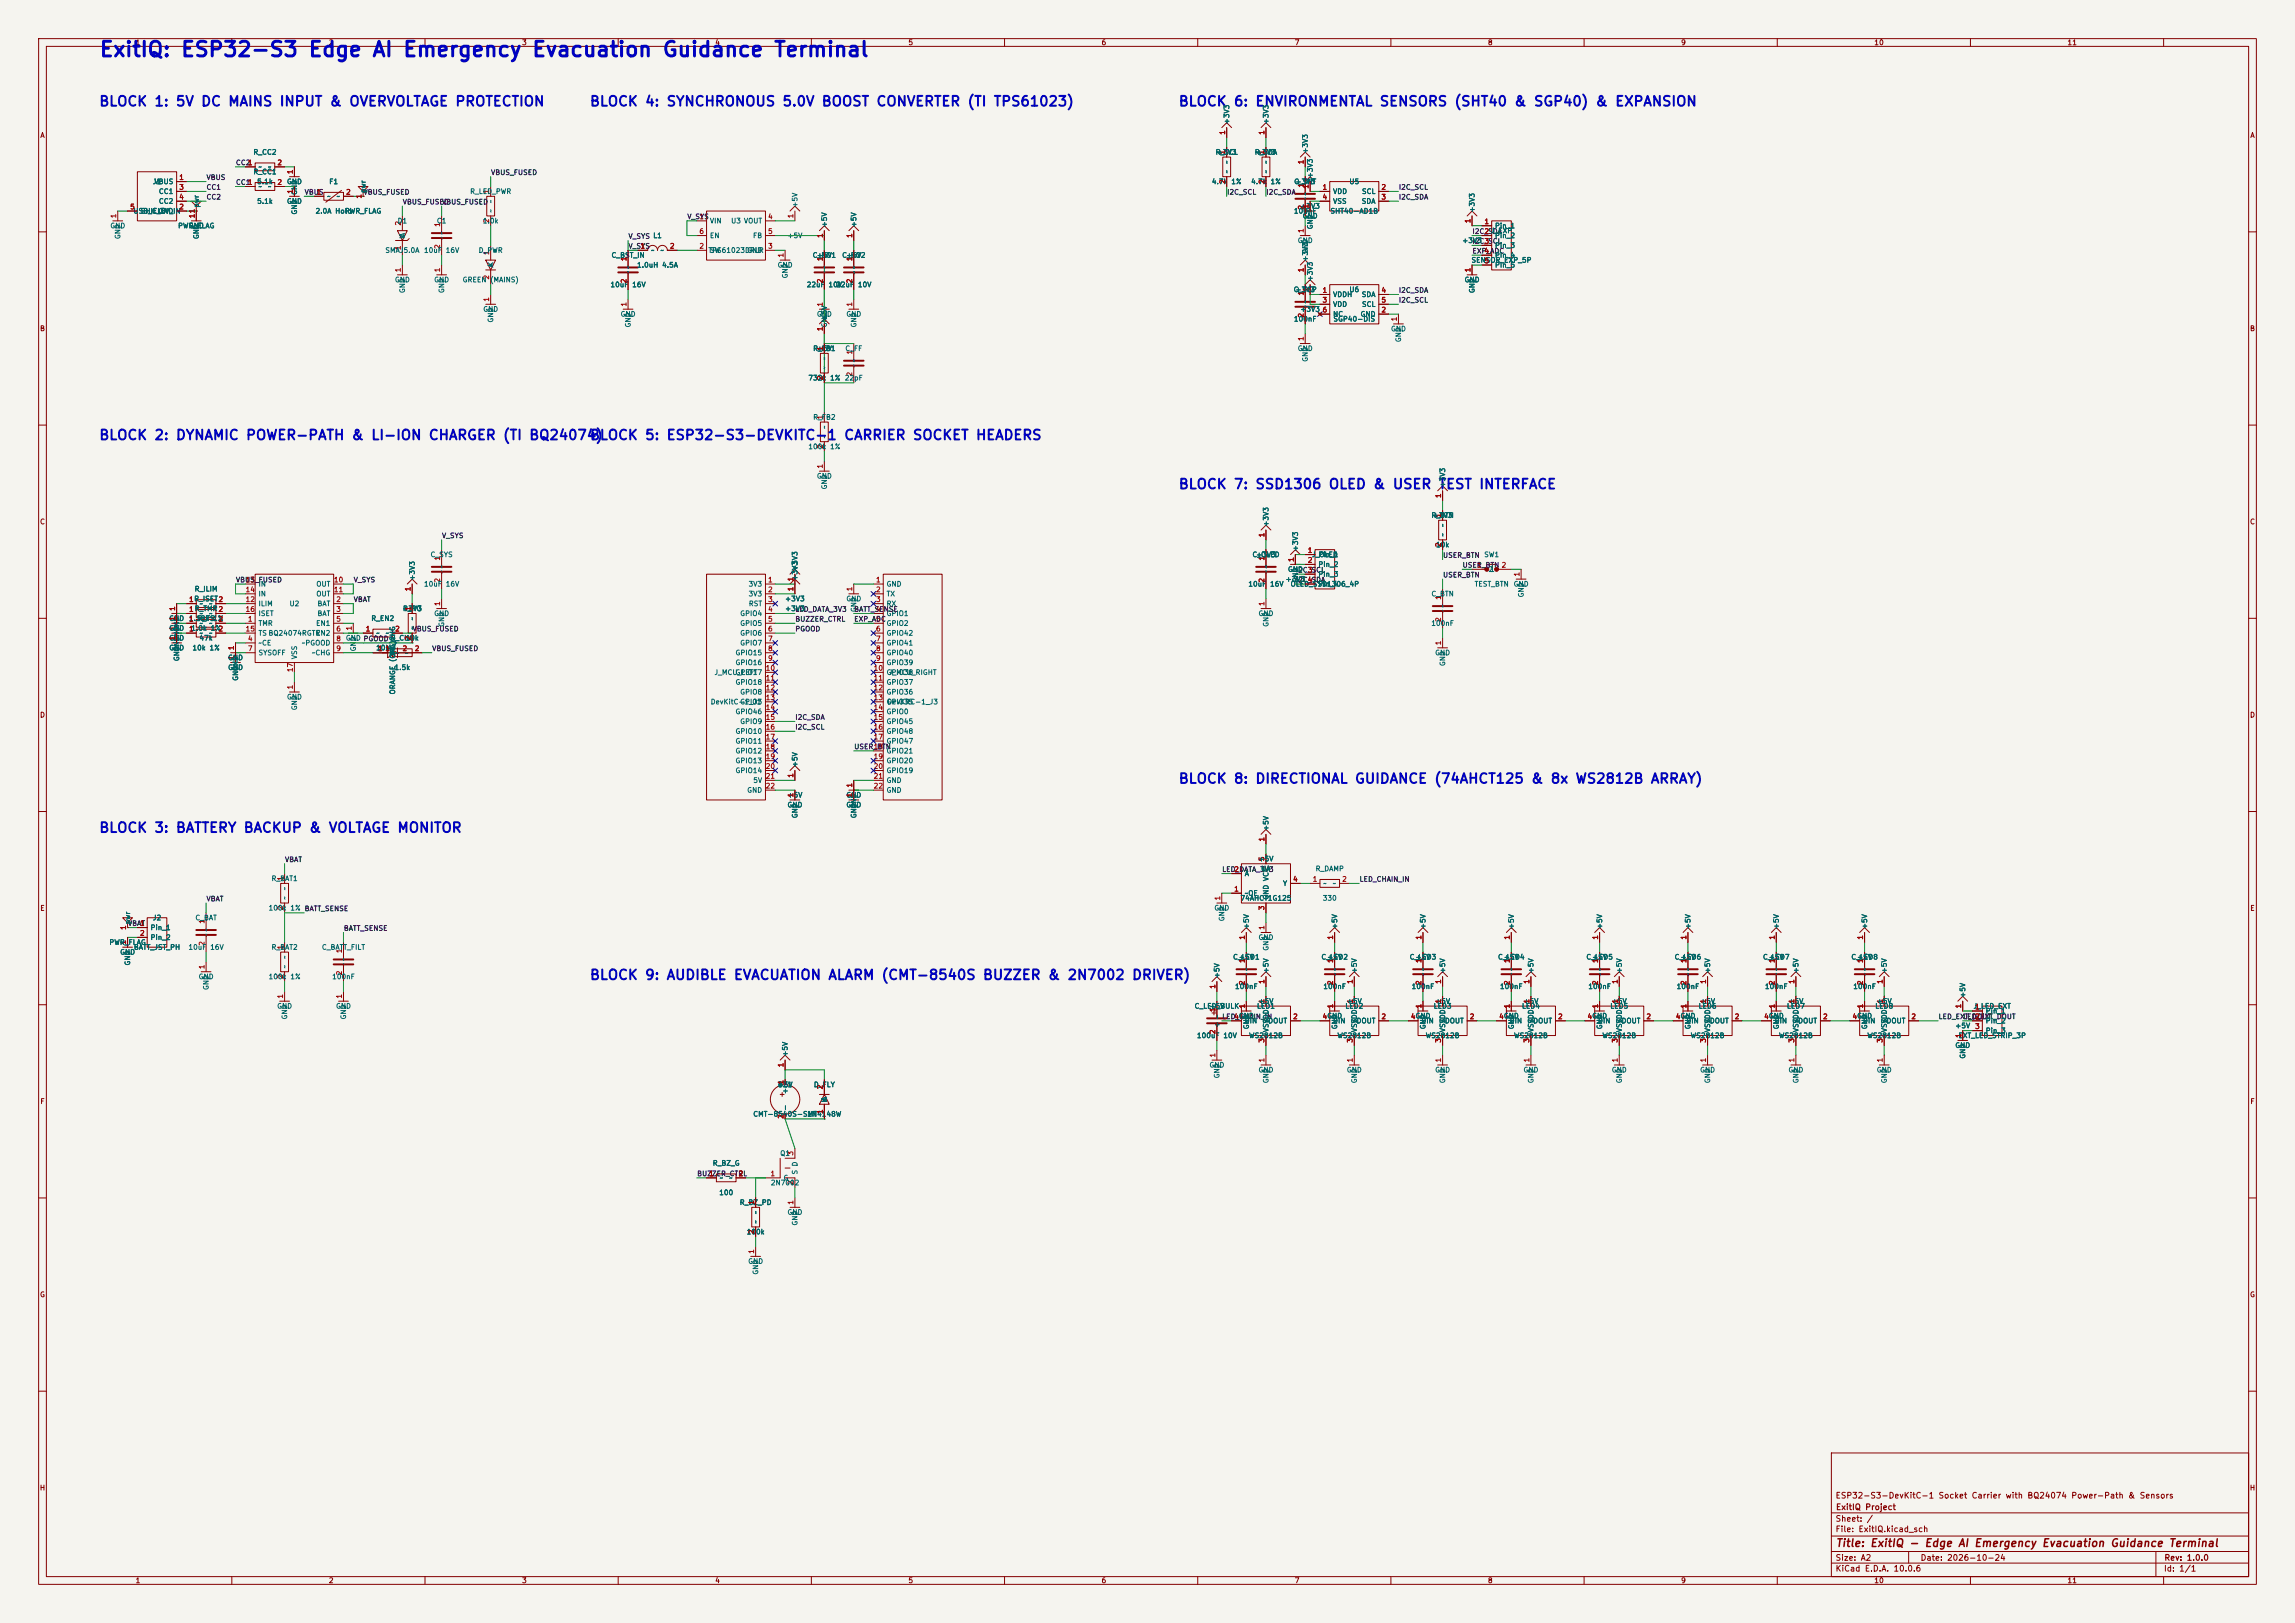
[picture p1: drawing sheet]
<svg xmlns="http://www.w3.org/2000/svg" width="594mm" height="420mm" viewBox="0 0 594 420" stroke-linecap="round" stroke-linejoin="round" font-family="sans-serif">
<defs><g id="words">
<text font-size="3.8" fill="#0000c2" x="25.5" y="15.6">ExitIQ: ESP32-S3 Edge AI Emergency Evacuation Guidance Terminal</text>
<g font-size="2.5" fill="#0000c2">
<text x="25.5" y="28.1">BLOCK 1: 5V DC MAINS INPUT &amp; OVERVOLTAGE PROTECTION</text>
<text x="152.5" y="28.1">BLOCK 4: SYNCHRONOUS 5.0V BOOST CONVERTER (TI TPS61023)</text>
<text x="304.9" y="28.1">BLOCK 6: ENVIRONMENTAL SENSORS (SHT40 &amp; SGP40) &amp; EXPANSION</text>
<text x="25.5" y="114.5">BLOCK 2: DYNAMIC POWER-PATH &amp; LI-ION CHARGER (TI BQ24074)</text>
<text x="152.5" y="114.5">BLOCK 5: ESP32-S3-DEVKITC-1 CARRIER SOCKET HEADERS</text>
<text x="304.9" y="127.2">BLOCK 7: SSD1306 OLED &amp; USER TEST INTERFACE</text>
<text x="304.9" y="203.4">BLOCK 8: DIRECTIONAL GUIDANCE (74AHCT125 &amp; 8x WS2812B ARRAY)</text>
<text x="25.5" y="216.1">BLOCK 3: BATTERY BACKUP &amp; VOLTAGE MONITOR</text>
<text x="152.5" y="254.2">BLOCK 9: AUDIBLE EVACUATION ALARM (CMT-8540S BUZZER &amp; 2N7002 DRIVER)</text>
</g>
<text font-size="2" fill="#840000" x="475" y="400.8">Title: ExitIQ - Edge AI Emergency Evacuation Guidance Terminal</text>
<g font-size="1.5" fill="#840000">
<text x="475" y="388.1">ESP32-S3-DevKitC-1 Socket Carrier with BQ24074 Power-Path &amp; Sensors</text>
<text x="475" y="394.1">Sheet: /</text>
<text x="475.1" y="391.1">ExitIQ Project</text>
<text x="475" y="396.8">File: ExitIQ.kicad_sch</text>
<text x="475" y="407">KiCad E.D.A. 10.0.6</text>
<text x="475" y="404.2">Size: A2</text>
<text x="497" y="404.2">Date: 2026-10-24</text>
<text x="560" y="407">Id: 1/1</text>
<text x="560.1" y="404.2">Rev: 1.0.0</text>
</g>
<g font-size="1.3" fill="#840000">
<text x="35" y="12">1</text>
<text x="85" y="12">2</text>
<text x="135" y="12">3</text>
<text x="185" y="12">4</text>
<text x="235" y="12">5</text>
<text x="285" y="12">6</text>
<text x="335" y="12">7</text>
<text x="385" y="12">8</text>
<text x="435" y="12">9</text>
<text x="485" y="12">10</text>
<text x="535" y="12">11</text>
<text x="10.3" y="36">A</text>
<text x="582.3" y="36">A</text>
<text x="10.2" y="86">B</text>
<text x="582.2" y="86">B</text>
<text x="10.2" y="136">C</text>
<text x="582.2" y="136">C</text>
<text x="10.2" y="186">D</text>
<text x="582.2" y="186">D</text>
<text x="10.3" y="236">E</text>
<text x="582.3" y="236">E</text>
<text x="10.3" y="286">F</text>
<text x="582.3" y="286">F</text>
<text x="10.2" y="336">G</text>
<text x="582.2" y="336">G</text>
<text x="10.2" y="386">H</text>
<text x="582.2" y="386">H</text>
<text x="35" y="410">1</text>
<text x="85" y="410">2</text>
<text x="135" y="410">3</text>
<text x="185" y="410">4</text>
<text x="235" y="410">5</text>
<text x="285" y="410">6</text>
<text x="335" y="410">7</text>
<text x="385" y="410">8</text>
<text x="435" y="410">9</text>
<text x="485" y="410">10</text>
<text x="535" y="410">11</text>
</g>
<g font-size="1.3" fill="#a90000">
<text x="317.4" y="35" transform="rotate(-90 317.4 35)">1</text>
<text x="327.5" y="35" transform="rotate(-90 327.5 35)">1</text>
<text x="317.4" y="40.1" transform="rotate(-90 317.4 40.1)">1</text>
<text x="327.5" y="40.1" transform="rotate(-90 327.5 40.1)">1</text>
<text x="46.3" y="46.9">1</text>
<text x="64" y="43">1</text>
<text x="71.7" y="43">2</text>
<text x="76.1" y="45.2" transform="rotate(-90 76.1 45.2)">1</text>
<text x="317.4" y="47.7" transform="rotate(-90 317.4 47.7)">2</text>
<text x="327.5" y="47.7" transform="rotate(-90 327.5 47.7)">2</text>
<text x="337.7" y="42.6" transform="rotate(-90 337.7 42.6)">1</text>
<text x="46.3" y="49.4">3</text>
<text x="46.3" y="51.9">4</text>
<text x="64" y="48.1">1</text>
<text x="71.7" y="48.1">2</text>
<text x="76.1" y="50.3" transform="rotate(-90 76.1 50.3)">1</text>
<text x="81.8" y="50.7">1</text>
<text x="89.4" y="50.7">2</text>
<text x="93.8" y="51.5" transform="rotate(-90 93.8 51.5)">1</text>
<text x="126.9" y="50.3" transform="rotate(-90 126.9 50.3)">1</text>
<text x="337.7" y="48.7" transform="rotate(-90 337.7 48.7)">1</text>
<text x="342.2" y="49.4">1</text>
<text x="342.2" y="51.9">4</text>
<text x="357.4" y="49.4">2</text>
<text x="357.4" y="51.9">3</text>
<text x="30.3" y="56.6" transform="rotate(-90 30.3 56.6)">1</text>
<text x="33.6" y="54.5">5</text>
<text x="46.3" y="54.5">2</text>
<text x="50.7" y="56.6" transform="rotate(-90 50.7 56.6)">1</text>
<text x="104" y="58.5" transform="rotate(-90 104 58.5)">2</text>
<text x="114.2" y="58.8" transform="rotate(-90 114.2 58.8)">1</text>
<text x="126.9" y="57.9" transform="rotate(-90 126.9 57.9)">2</text>
<text x="180.9" y="57">1</text>
<text x="198.7" y="57">4</text>
<text x="205.6" y="56.6" transform="rotate(-90 205.6 56.6)">1</text>
<text x="337.7" y="54.4" transform="rotate(-90 337.7 54.4)">2</text>
<text x="339" y="54.1" transform="rotate(-90 339 54.1)">1 ~ ~ 1</text>
<text x="380.9" y="57.9" transform="rotate(-90 380.9 57.9)">1</text>
<text x="384.1" y="58.3">1</text>
<text x="104" y="64.9" transform="rotate(-90 104 64.9)">1</text>
<text x="114.2" y="64.5" transform="rotate(-90 114.2 64.5)">2</text>
<text x="165.6" y="64.6">1</text>
<text x="173.3" y="64.6">2</text>
<text x="180.9" y="64.6">2</text>
<text x="180.9" y="60.8">6</text>
<text x="198.7" y="64.6">3</text>
<text x="198.7" y="60.8">5</text>
<text x="213.2" y="61.7" transform="rotate(-90 213.2 61.7)">1</text>
<text x="220.8" y="61.7" transform="rotate(-90 220.8 61.7)">1</text>
<text x="337.7" y="60.4" transform="rotate(-90 337.7 60.4)">1</text>
<text x="384.1" y="60.8">2 J_EXP</text>
<text x="384.1" y="63.4">3</text>
<text x="384.1" y="65.9">4</text>
<text x="104" y="70.6" transform="rotate(-90 104 70.6)">1</text>
<text x="114.2" y="70.6" transform="rotate(-90 114.2 70.6)">1</text>
<text x="126.9" y="66.1" transform="rotate(-90 126.9 66.1)">1</text>
<text x="162.4" y="67.7" transform="rotate(-90 162.4 67.7)">1</text>
<text x="203.1" y="66.8" transform="rotate(-90 203.1 66.8)">1</text>
<text x="213.2" y="67.7" transform="rotate(-90 213.2 67.7)">1</text>
<text x="220.8" y="67.7" transform="rotate(-90 220.8 67.7)">1</text>
<text x="337.7" y="70.6" transform="rotate(-90 337.7 70.6)">1</text>
<text x="380.9" y="70.6" transform="rotate(-90 380.9 70.6)">1</text>
<text x="384.1" y="68.4">5</text>
<text x="126.9" y="72.5" transform="rotate(-90 126.9 72.5)">2</text>
<text x="162.4" y="73.4" transform="rotate(-90 162.4 73.4)">2</text>
<text x="213.2" y="73.4" transform="rotate(-90 213.2 73.4)">2</text>
<text x="220.8" y="73.4" transform="rotate(-90 220.8 73.4)">2</text>
<text x="337.7" y="76.6" transform="rotate(-90 337.7 76.6)">1</text>
<text x="339" y="75.7" transform="rotate(-90 339 75.7)">1</text>
<text x="342.2" y="76.1">1</text>
<text x="357.4" y="76.1">4</text>
<text x="126.9" y="78.2" transform="rotate(-90 126.9 78.2)">1</text>
<text x="162.4" y="79.5" transform="rotate(-90 162.4 79.5)">1</text>
<text x="213.2" y="79.5" transform="rotate(-90 213.2 79.5)">1</text>
<text x="220.8" y="79.5" transform="rotate(-90 220.8 79.5)">1</text>
<text x="337.7" y="82.3" transform="rotate(-90 337.7 82.3)">2</text>
<text x="342.2" y="78.6">3</text>
<text x="342.2" y="81.1">6</text>
<text x="357.4" y="81.1">2</text>
<text x="357.4" y="78.6">5</text>
<text x="361.8" y="83.3" transform="rotate(-90 361.8 83.3)">1</text>
<text x="213.2" y="85.8" transform="rotate(-90 213.2 85.8)">1</text>
<text x="337.7" y="88.4" transform="rotate(-90 337.7 88.4)">1</text>
<text x="213.2" y="90.9" transform="rotate(-90 213.2 90.9)">1</text>
<text x="220.8" y="91.9" transform="rotate(-90 220.8 91.9)">1</text>
<text x="213.2" y="98.5" transform="rotate(-90 213.2 98.5)">2</text>
<text x="220.8" y="97.6" transform="rotate(-90 220.8 97.6)">2</text>
<text x="213.2" y="108.7" transform="rotate(-90 213.2 108.7)">1</text>
<text x="213.2" y="116.3" transform="rotate(-90 213.2 116.3)">2</text>
<text x="213.2" y="121.4" transform="rotate(-90 213.2 121.4)">1</text>
<text x="373.2" y="129" transform="rotate(-90 373.2 129)">1</text>
<text x="373.2" y="134.1" transform="rotate(-90 373.2 134.1)">1</text>
<text x="327.5" y="139.2" transform="rotate(-90 327.5 139.2)">1</text>
<text x="338.4" y="143.4">1</text>
<text x="373.2" y="141.7" transform="rotate(-90 373.2 141.7)">2</text>
<text x="114.2" y="145.2" transform="rotate(-90 114.2 145.2)">1</text>
<text x="327.5" y="145.2" transform="rotate(-90 327.5 145.2)">1</text>
<text x="335.1" y="145.5" transform="rotate(-90 335.1 145.5)">1</text>
<text x="338.4" y="145.9">2</text>
<text x="338.4" y="148.5">3</text>
<text x="382.2" y="147.2">1</text>
<text x="393.6" y="149.3" transform="rotate(-90 393.6 149.3)">1</text>
<text x="63.4" y="151">13</text>
<text x="63.4" y="153.5">14</text>
<text x="86.3" y="151">10</text>
<text x="86.3" y="153.5">11</text>
<text x="106.5" y="153.1" transform="rotate(-90 106.5 153.1)">1</text>
<text x="114.2" y="150.9" transform="rotate(-90 114.2 150.9)">2</text>
<text x="198.7" y="151">1</text>
<text x="198.7" y="153.5">2</text>
<text x="205.6" y="153.1" transform="rotate(-90 205.6 153.1)">1</text>
<text x="205.6" y="150.6" transform="rotate(-90 205.6 150.6)">1</text>
<text x="220.8" y="153.1" transform="rotate(-90 220.8 153.1)">1</text>
<text x="226.6" y="151">1</text>
<text x="226.6" y="153.5">2</text>
<text x="327.5" y="150.9" transform="rotate(-90 327.5 150.9)">2</text>
<text x="338.4" y="151">4</text>
<text x="373.2" y="155.4" transform="rotate(-90 373.2 155.4)">1</text>
<text x="45.6" y="160.8" transform="rotate(-90 45.6 160.8)">1</text>
<text x="45.6" y="158.2" transform="rotate(-90 45.6 158.2)">1</text>
<text x="48.8" y="156.1">1R_ISET2</text>
<text x="48.8" y="161.2">1</text>
<text x="48.8" y="158.6">1R_TMR2</text>
<text x="56.4" y="161.2">2</text>
<text x="63.4" y="156.1">12</text>
<text x="63.4" y="158.6">16</text>
<text x="64" y="161.2">1</text>
<text x="86.9" y="156.1">2</text>
<text x="86.9" y="158.6">3</text>
<text x="86.9" y="161.2">5</text>
<text x="106.5" y="158.2" transform="rotate(-90 106.5 158.2)">1</text>
<text x="114.2" y="156.9" transform="rotate(-90 114.2 156.9)">1</text>
<text x="198.7" y="156.1">3</text>
<text x="198.7" y="158.6">4</text>
<text x="198.7" y="161.2">5</text>
<text x="226.6" y="156.1">3</text>
<text x="226.6" y="158.6">4</text>
<text x="226.6" y="161.2">5</text>
<text x="327.5" y="156.9" transform="rotate(-90 327.5 156.9)">1</text>
<text x="373.2" y="161.1" transform="rotate(-90 373.2 161.1)">2</text>
<text x="45.6" y="165.8" transform="rotate(-90 45.6 165.8)">1</text>
<text x="45.6" y="163.3" transform="rotate(-90 45.6 163.3)">1</text>
<text x="48.8" y="163.7">1</text>
<text x="56.4" y="163.7">2</text>
<text x="63.4" y="163.7">15</text>
<text x="64" y="166.2">4</text>
<text x="86.9" y="163.7">6</text>
<text x="86.9" y="166.2">8</text>
<text x="91.3" y="163.3" transform="rotate(-90 91.3 163.3)">1</text>
<text x="94.5" y="163.7">1</text>
<text x="102.1" y="163.7">2</text>
<text x="106.5" y="165.8" transform="rotate(-90 106.5 165.8)">2</text>
<text x="198.7" y="163.7">6</text>
<text x="198.7" y="166.2">7</text>
<text x="226.6" y="163.7">6</text>
<text x="226.6" y="166.2">7</text>
<text x="373.2" y="167.1" transform="rotate(-90 373.2 167.1)">1</text>
<text x="60.8" y="170.9" transform="rotate(-90 60.8 170.9)">1</text>
<text x="60.8" y="168.4" transform="rotate(-90 60.8 168.4)">1</text>
<text x="64" y="168.8">7</text>
<text x="86.9" y="168.8">9</text>
<text x="97.7" y="168.8">1</text>
<text x="99.6" y="168.8">1</text>
<text x="104" y="168.8">2</text>
<text x="107.2" y="168.8">2</text>
<text x="198.1" y="173.9">10</text>
<text x="198.7" y="168.8">8</text>
<text x="198.7" y="171.3">9</text>
<text x="226" y="173.9">10</text>
<text x="226.6" y="168.8">8</text>
<text x="226.6" y="171.3">9</text>
<text x="76.1" y="178.5" transform="rotate(-90 76.1 178.5)">1</text>
<text x="76.1" y="174.1" transform="rotate(-90 76.1 174.1)">17</text>
<text x="198.1" y="176.4">11</text>
<text x="198.1" y="178.9">12</text>
<text x="226" y="176.4">11</text>
<text x="226" y="178.9">12</text>
<text x="198.1" y="181.5">13</text>
<text x="198.1" y="184">14</text>
<text x="226" y="181.5">13</text>
<text x="226" y="184">14</text>
<text x="198.1" y="186.6">15</text>
<text x="198.1" y="189.1">16</text>
<text x="198.1" y="191.6">17</text>
<text x="226" y="186.6">15</text>
<text x="226" y="189.1">16</text>
<text x="226" y="191.6">17</text>
<text x="198.1" y="194.2">18</text>
<text x="198.1" y="196.7">19</text>
<text x="226" y="194.2">18</text>
<text x="226" y="196.7">19</text>
<text x="198.1" y="199.3">20</text>
<text x="198.1" y="201.8">21</text>
<text x="205.6" y="201.4" transform="rotate(-90 205.6 201.4)">1</text>
<text x="220.8" y="203.9" transform="rotate(-90 220.8 203.9)">1</text>
<text x="226" y="199.3">20</text>
<text x="226" y="201.8">21</text>
<text x="198.1" y="204.3">22</text>
<text x="205.6" y="206.5" transform="rotate(-90 205.6 206.5)">1</text>
<text x="220.8" y="206.5" transform="rotate(-90 220.8 206.5)">1</text>
<text x="226" y="204.3">22</text>
<text x="327.5" y="217.9" transform="rotate(-90 327.5 217.9)">1</text>
<text x="319.3" y="225.9">2</text>
<text x="327.5" y="223" transform="rotate(-90 327.5 223)">5</text>
<text x="73.5" y="228.1" transform="rotate(-90 73.5 228.1)">1</text>
<text x="316.1" y="233.1" transform="rotate(-90 316.1 233.1)">1</text>
<text x="319.3" y="231">1</text>
<text x="334.5" y="228.5">4</text>
<text x="339.6" y="228.5">1</text>
<text x="347.2" y="228.5">2</text>
<text x="36.1" y="239.9">1</text>
<text x="53.2" y="239.2" transform="rotate(-90 53.2 239.2)">1</text>
<text x="73.5" y="235.7" transform="rotate(-90 73.5 235.7)">2</text>
<text x="327.5" y="235.7" transform="rotate(-90 327.5 235.7)">3</text>
<text x="32.9" y="244.6" transform="rotate(-90 32.9 244.6)">1</text>
<text x="32.9" y="240.8" transform="rotate(-90 32.9 240.8)">1</text>
<text x="36.1" y="242.4">2</text>
<text x="53.2" y="244.9" transform="rotate(-90 53.2 244.9)">2</text>
<text x="73.5" y="245.8" transform="rotate(-90 73.5 245.8)">1</text>
<text x="322.4" y="243.3" transform="rotate(-90 322.4 243.3)">1</text>
<text x="327.5" y="240.8" transform="rotate(-90 327.5 240.8)">1</text>
<text x="345.3" y="243.3" transform="rotate(-90 345.3 243.3)">1</text>
<text x="368.2" y="243.3" transform="rotate(-90 368.2 243.3)">1</text>
<text x="391" y="243.3" transform="rotate(-90 391 243.3)">1</text>
<text x="413.9" y="243.3" transform="rotate(-90 413.9 243.3)">1</text>
<text x="436.7" y="243.3" transform="rotate(-90 436.7 243.3)">1</text>
<text x="459.6" y="243.3" transform="rotate(-90 459.6 243.3)">1</text>
<text x="482.5" y="243.3" transform="rotate(-90 482.5 243.3)">1</text>
<text x="53.2" y="250.9" transform="rotate(-90 53.2 250.9)">1</text>
<text x="88.8" y="246.8" transform="rotate(-90 88.8 246.8)">1</text>
<text x="322.4" y="249.3" transform="rotate(-90 322.4 249.3)">1</text>
<text x="345.3" y="249.3" transform="rotate(-90 345.3 249.3)">1</text>
<text x="368.2" y="249.3" transform="rotate(-90 368.2 249.3)">1</text>
<text x="391" y="249.3" transform="rotate(-90 391 249.3)">1</text>
<text x="413.9" y="249.3" transform="rotate(-90 413.9 249.3)">1</text>
<text x="436.7" y="249.3" transform="rotate(-90 436.7 249.3)">1</text>
<text x="459.6" y="249.3" transform="rotate(-90 459.6 249.3)">1</text>
<text x="482.5" y="249.3" transform="rotate(-90 482.5 249.3)">1</text>
<text x="73.5" y="253.5" transform="rotate(-90 73.5 253.5)">2</text>
<text x="88.8" y="252.5" transform="rotate(-90 88.8 252.5)">2</text>
<text x="314.8" y="256" transform="rotate(-90 314.8 256)">1</text>
<text x="322.4" y="255" transform="rotate(-90 322.4 255)">2</text>
<text x="327.5" y="254.7" transform="rotate(-90 327.5 254.7)">1</text>
<text x="345.3" y="255" transform="rotate(-90 345.3 255)">2</text>
<text x="350.4" y="254.7" transform="rotate(-90 350.4 254.7)">1</text>
<text x="368.2" y="255" transform="rotate(-90 368.2 255)">2</text>
<text x="373.2" y="254.7" transform="rotate(-90 373.2 254.7)">1</text>
<text x="391" y="255" transform="rotate(-90 391 255)">2</text>
<text x="396.1" y="254.7" transform="rotate(-90 396.1 254.7)">1</text>
<text x="413.9" y="255" transform="rotate(-90 413.9 255)">2</text>
<text x="419" y="254.7" transform="rotate(-90 419 254.7)">1</text>
<text x="436.7" y="255" transform="rotate(-90 436.7 255)">2</text>
<text x="441.8" y="254.7" transform="rotate(-90 441.8 254.7)">1</text>
<text x="459.6" y="255" transform="rotate(-90 459.6 255)">2</text>
<text x="464.7" y="254.7" transform="rotate(-90 464.7 254.7)">1</text>
<text x="482.5" y="255" transform="rotate(-90 482.5 255)">2</text>
<text x="487.5" y="254.7" transform="rotate(-90 487.5 254.7)">1</text>
<text x="73.5" y="258.5" transform="rotate(-90 73.5 258.5)">1</text>
<text x="88.8" y="258.5" transform="rotate(-90 88.8 258.5)">1</text>
<text x="314.8" y="262" transform="rotate(-90 314.8 262)">1</text>
<text x="322.4" y="261.1" transform="rotate(-90 322.4 261.1)">1</text>
<text x="327.5" y="259.8" transform="rotate(-90 327.5 259.8)">1</text>
<text x="345.3" y="261.1" transform="rotate(-90 345.3 261.1)">1</text>
<text x="350.4" y="259.8" transform="rotate(-90 350.4 259.8)">1</text>
<text x="368.2" y="261.1" transform="rotate(-90 368.2 261.1)">1</text>
<text x="373.2" y="259.8" transform="rotate(-90 373.2 259.8)">1</text>
<text x="391" y="261.1" transform="rotate(-90 391 261.1)">1</text>
<text x="396.1" y="259.8" transform="rotate(-90 396.1 259.8)">1</text>
<text x="413.9" y="261.1" transform="rotate(-90 413.9 261.1)">1</text>
<text x="419" y="259.8" transform="rotate(-90 419 259.8)">1</text>
<text x="436.7" y="261.1" transform="rotate(-90 436.7 261.1)">1</text>
<text x="441.8" y="259.8" transform="rotate(-90 441.8 259.8)">1</text>
<text x="459.6" y="261.1" transform="rotate(-90 459.6 261.1)">1</text>
<text x="464.7" y="259.8" transform="rotate(-90 464.7 259.8)">1</text>
<text x="482.5" y="261.1" transform="rotate(-90 482.5 261.1)">1</text>
<text x="487.5" y="259.8" transform="rotate(-90 487.5 259.8)">1</text>
<text x="507.9" y="261.1" transform="rotate(-90 507.9 261.1)">1</text>
<text x="511.1" y="261.5">1</text>
<text x="314.8" y="267.7" transform="rotate(-90 314.8 267.7)">2</text>
<text x="319.3" y="264">4GND</text>
<text x="319.3" y="264">4</text>
<text x="327.5" y="270" transform="rotate(-90 327.5 270)">3</text>
<text x="334.5" y="264">2</text>
<text x="342.2" y="264">4GND</text>
<text x="342.2" y="264">4</text>
<text x="350.4" y="270" transform="rotate(-90 350.4 270)">3</text>
<text x="357.4" y="264">2</text>
<text x="365" y="264">4GND</text>
<text x="365" y="264">4</text>
<text x="373.2" y="270" transform="rotate(-90 373.2 270)">3</text>
<text x="380.3" y="264">2</text>
<text x="387.9" y="264">4GND</text>
<text x="387.9" y="264">4</text>
<text x="396.1" y="270" transform="rotate(-90 396.1 270)">3</text>
<text x="403.1" y="264">2</text>
<text x="410.7" y="264">4GND</text>
<text x="410.7" y="264">4</text>
<text x="419" y="270" transform="rotate(-90 419 270)">3</text>
<text x="426" y="264">2</text>
<text x="433.6" y="264">4GND</text>
<text x="433.6" y="264">4</text>
<text x="441.8" y="270" transform="rotate(-90 441.8 270)">3</text>
<text x="448.8" y="264">2</text>
<text x="456.5" y="264">4GND</text>
<text x="456.5" y="264">4</text>
<text x="464.7" y="270" transform="rotate(-90 464.7 270)">3</text>
<text x="471.7" y="264">2</text>
<text x="479.3" y="264">4GND</text>
<text x="479.3" y="264">4</text>
<text x="487.5" y="270" transform="rotate(-90 487.5 270)">3</text>
<text x="494.6" y="264">2</text>
<text x="507.9" y="268.7" transform="rotate(-90 507.9 268.7)">1</text>
<text x="511.1" y="264">2</text>
<text x="511.1" y="266.6">3</text>
<text x="314.8" y="273.8" transform="rotate(-90 314.8 273.8)">1</text>
<text x="327.5" y="275.1" transform="rotate(-90 327.5 275.1)">1</text>
<text x="350.4" y="275.1" transform="rotate(-90 350.4 275.1)">1</text>
<text x="373.2" y="275.1" transform="rotate(-90 373.2 275.1)">1</text>
<text x="396.1" y="275.1" transform="rotate(-90 396.1 275.1)">1</text>
<text x="419" y="275.1" transform="rotate(-90 419 275.1)">1</text>
<text x="441.8" y="275.1" transform="rotate(-90 441.8 275.1)">1</text>
<text x="464.7" y="275.1" transform="rotate(-90 464.7 275.1)">1</text>
<text x="487.5" y="275.1" transform="rotate(-90 487.5 275.1)">1</text>
<text x="203.1" y="280.8" transform="rotate(-90 203.1 280.8)">1</text>
<text x="203.1" y="276.3" transform="rotate(-90 203.1 276.3)">1</text>
<text x="213.2" y="282" transform="rotate(-90 213.2 282)">2</text>
<text x="203.1" y="289.7" transform="rotate(-90 203.1 289.7)">2</text>
<text x="213.2" y="288.4" transform="rotate(-90 213.2 288.4)">1</text>
<text x="205.6" y="299.2" transform="rotate(-90 205.6 299.2)">3</text>
<text x="183.4" y="304.7">1</text>
<text x="191" y="304.7">2</text>
<text x="199.3" y="304.7">1</text>
<text x="195.4" y="311.9" transform="rotate(-90 195.4 311.9)">1</text>
<text x="205.6" y="311.9" transform="rotate(-90 205.6 311.9)">1</text>
<text x="205.6" y="306.8" transform="rotate(-90 205.6 306.8)">2</text>
<text x="195.4" y="319.5" transform="rotate(-90 195.4 319.5)">2</text>
<text x="195.4" y="324.6" transform="rotate(-90 195.4 324.6)">1</text>
</g>
<g font-size="1.3" fill="#006464">
<text x="318.5" y="32.3" transform="rotate(-90 318.5 32.3)">+3V3</text>
<text x="328.6" y="32.3" transform="rotate(-90 328.6 32.3)">+3V3</text>
<text x="65.5" y="40.3">R_CC2</text>
<text x="314.5" y="40.3">R_SCL</text>
<text x="314.8" y="40.3">+3V3</text>
<text x="324.6" y="40.3">R_SDA</text>
<text x="325" y="40.3">+3V3</text>
<text x="338.8" y="39.9" transform="rotate(-90 338.8 39.9)">+3V3</text>
<text x="39.4" y="48">J1</text>
<text x="39.8" y="48">VBUS</text>
<text x="65.5" y="45.4">R_CC1</text>
<text x="66.4" y="48">5.1k</text>
<text x="66.8" y="44.1">~</text>
<text x="69.2" y="44.1">~</text>
<text x="74.1" y="48">GND</text>
<text x="85.1" y="48">F1</text>
<text x="313.5" y="48">4.7k</text>
<text x="318.5" y="45" transform="rotate(-90 318.5 45)">~</text>
<text x="318.5" y="42.5" transform="rotate(-90 318.5 42.5)">~</text>
<text x="318.6" y="48">1%</text>
<text x="323.7" y="48">4.7k</text>
<text x="328.6" y="45" transform="rotate(-90 328.6 45)">~</text>
<text x="328.6" y="42.5" transform="rotate(-90 328.6 42.5)">~</text>
<text x="328.7" y="48">1%</text>
<text x="334.8" y="48">C_SHT</text>
<text x="335.2" y="48">+3V3</text>
<text x="340.1" y="46.3" transform="rotate(-90 340.1 46.3)">+3V3</text>
<text x="349.1" y="48">U5</text>
<text x="41" y="50.5">CC1</text>
<text x="41" y="53">CC2</text>
<text x="51.8" y="53.9" transform="rotate(-90 51.8 53.9)">pwr</text>
<text x="66.4" y="53">5.1k</text>
<text x="66.8" y="49.2">~</text>
<text x="69.2" y="49.2">~</text>
<text x="74.1" y="53">GND</text>
<text x="77.2" y="50.6" transform="rotate(-90 77.2 50.6)">GND</text>
<text x="84.6" y="51.8">~</text>
<text x="87" y="51.8">~</text>
<text x="94.9" y="50.1" transform="rotate(-90 94.9 50.1)">pwr</text>
<text x="121.6" y="50.5">R_LED_PWR</text>
<text x="128" y="52.7" transform="rotate(-90 128 52.7)">~</text>
<text x="206.7" y="53.9" transform="rotate(-90 206.7 53.9)">+5V</text>
<text x="344.9" y="50.5">VDD</text>
<text x="344.9" y="53">VSS</text>
<text x="352.3" y="53">SDA</text>
<text x="352.4" y="50.5">SCL</text>
<text x="34.4" y="55.6">USB_C_5V_IN</text>
<text x="36.3" y="55.6">SHIELD</text>
<text x="40.9" y="55.6">GND</text>
<text x="46" y="59.4">PWR_FLAG</text>
<text x="48.7" y="59.4">GND</text>
<text x="77.2" y="55.7" transform="rotate(-90 77.2 55.7)">GND</text>
<text x="81.5" y="55.6">2.0A Hold</text>
<text x="89.1" y="55.6">PWR_FLAG</text>
<text x="102.8" y="58.1">D1</text>
<text x="112.9" y="58.1">C1</text>
<text x="124.8" y="58.1">1.0k</text>
<text x="128" y="55.1" transform="rotate(-90 128 55.1)">~</text>
<text x="183.6" y="58.1">VIN</text>
<text x="189.1" y="58.1">U3 VOUT</text>
<text x="214.3" y="59" transform="rotate(-90 214.3 59)">+5V</text>
<text x="221.9" y="59" transform="rotate(-90 221.9 59)">+5V</text>
<text x="334.8" y="55.6">100nF</text>
<text x="336.4" y="54.3">+3V3</text>
<text x="337" y="56.8">GND</text>
<text x="340.1" y="59.5" transform="rotate(-90 340.1 59.5)">GND</text>
<text x="344.2" y="55.6">SHT40-AD1B</text>
<text x="382" y="55.1" transform="rotate(-90 382 55.1)">+3V3</text>
<text x="386.8" y="59.4">Pin_1</text>
<text x="31.4" y="62" transform="rotate(-90 31.4 62)">GND</text>
<text x="51.8" y="62" transform="rotate(-90 51.8 62)">GND</text>
<text x="99.6" y="65.7">SMAJ5.0A</text>
<text x="105.1" y="61.9" transform="rotate(-90 105.1 61.9)">K</text>
<text x="105.1" y="61.5" transform="rotate(-90 105.1 61.5)">A</text>
<text x="109.6" y="65.7">10uF</text>
<text x="115.2" y="65.7">16V</text>
<text x="115.3" y="62.2" transform="rotate(-90 115.3 62.2)">~ ~</text>
<text x="123.8" y="65.7">D_PWR</text>
<text x="168.4" y="65.7">~</text>
<text x="168.9" y="61.9">L1</text>
<text x="170.8" y="65.7">~</text>
<text x="183.2" y="65.7">TPS61023DRLR</text>
<text x="183.6" y="65.7">SW</text>
<text x="183.6" y="61.9">EN</text>
<text x="193.3" y="65.7">GND</text>
<text x="194.8" y="61.9">FB</text>
<text x="203.7" y="61.9">+5V</text>
<text x="338.8" y="65.8" transform="rotate(-90 338.8 65.8)">GND</text>
<text x="378.3" y="63.2">+3V3</text>
<text x="386.8" y="61.9">Pin_2</text>
<text x="386.8" y="64.5">Pin_3</text>
<text x="128" y="69.4" transform="rotate(-90 128 69.4)">A</text>
<text x="128" y="69.1" transform="rotate(-90 128 69.1)">K</text>
<text x="158.1" y="67">C_BST_IN</text>
<text x="163.5" y="71.1" transform="rotate(-90 163.5 71.1)">~ ~</text>
<text x="164.8" y="69.5">1.0uH 4.5A</text>
<text x="210.2" y="67">C_BO1</text>
<text x="211.3" y="67">+5V</text>
<text x="214.3" y="71.1" transform="rotate(-90 214.3 71.1)">~ ~</text>
<text x="217.8" y="67">C_BO2</text>
<text x="218.9" y="67">+5V</text>
<text x="221.9" y="71.1" transform="rotate(-90 221.9 71.1)">~ ~</text>
<text x="338.8" y="67.8" transform="rotate(-90 338.8 67.8)">+3V3</text>
<text x="380.7" y="68.3">SENSOR_EXP_5P</text>
<text x="386.8" y="67">Pin_4</text>
<text x="386.8" y="69.5">Pin_5</text>
<text x="105.1" y="76" transform="rotate(-90 105.1 76)">GND</text>
<text x="115.3" y="76" transform="rotate(-90 115.3 76)">GND</text>
<text x="119.6" y="73.4">GREEN (MAINS)</text>
<text x="157.9" y="74.6">10uF</text>
<text x="163.5" y="74.6">16V</text>
<text x="204.2" y="72.2" transform="rotate(-90 204.2 72.2)">GND</text>
<text x="208.7" y="74.6">22uF</text>
<text x="214.3" y="74.6">10V</text>
<text x="216.3" y="74.6">22uF</text>
<text x="221.9" y="74.6">10V</text>
<text x="334.7" y="75.9">C_SGP</text>
<text x="335.2" y="75.9">+3V3</text>
<text x="340.1" y="72.9" transform="rotate(-90 340.1 72.9)">+3V3</text>
<text x="344.9" y="77.2">VDDH</text>
<text x="349.1" y="75.9">U6</text>
<text x="352.3" y="77.2">SDA</text>
<text x="378.9" y="73.4">GND</text>
<text x="382" y="76" transform="rotate(-90 382 76)">GND</text>
<text x="128" y="83.6" transform="rotate(-90 128 83.6)">GND</text>
<text x="214.3" y="83.1" transform="rotate(-90 214.3 83.1)">+5V</text>
<text x="334.8" y="83.5">100nF</text>
<text x="336.4" y="81">+3V3</text>
<text x="338.8" y="80" transform="rotate(-90 338.8 80)">~ ~</text>
<text x="344.9" y="79.7">VDD</text>
<text x="344.9" y="82.2">NC</text>
<text x="345" y="83.5">SGP40-DIS</text>
<text x="352" y="82.2">GND</text>
<text x="352.4" y="79.7">SCL</text>
<text x="163.5" y="84.9" transform="rotate(-90 163.5 84.9)">GND</text>
<text x="214.3" y="84.9" transform="rotate(-90 214.3 84.9)">GND</text>
<text x="221.9" y="84.9" transform="rotate(-90 221.9 84.9)">GND</text>
<text x="362.9" y="88.7" transform="rotate(-90 362.9 88.7)">GND</text>
<text x="210.3" y="91.1">R_FB1</text>
<text x="211.3" y="91.1">+5V</text>
<text x="214.3" y="95.8" transform="rotate(-90 214.3 95.8)">~</text>
<text x="214.3" y="93.3" transform="rotate(-90 214.3 93.3)">~</text>
<text x="218.6" y="91.1">C_FF</text>
<text x="221.9" y="95.2" transform="rotate(-90 221.9 95.2)">~ ~</text>
<text x="338.8" y="93.8" transform="rotate(-90 338.8 93.8)">GND</text>
<text x="209.1" y="98.8">732k 1%</text>
<text x="218.5" y="98.8">22pF</text>
<text x="210.3" y="108.9">R_FB2</text>
<text x="214.3" y="113.6" transform="rotate(-90 214.3 113.6)">~</text>
<text x="214.3" y="111.1" transform="rotate(-90 214.3 111.1)">~</text>
<text x="209.1" y="116.5">100k 1%</text>
<text x="214.3" y="126.8" transform="rotate(-90 214.3 126.8)">GND</text>
<text x="374.3" y="126.3" transform="rotate(-90 374.3 126.3)">+3V3</text>
<text x="328.6" y="136.4" transform="rotate(-90 328.6 136.4)">+3V3</text>
<text x="370.4" y="134.3">R_BTN</text>
<text x="370.7" y="134.3">+3V3</text>
<text x="374.3" y="136.5" transform="rotate(-90 374.3 136.5)">~</text>
<text x="336.2" y="142.8" transform="rotate(-90 336.2 142.8)">+3V3</text>
<text x="371.5" y="141.9">10k</text>
<text x="374.3" y="139" transform="rotate(-90 374.3 139)">~</text>
<text x="111.3" y="144.5">C_SYS</text>
<text x="115.3" y="148.6" transform="rotate(-90 115.3 148.6)">~ ~</text>
<text x="206.7" y="147.9" transform="rotate(-90 206.7 147.9)">+3V3</text>
<text x="324" y="144.5">C_OLED</text>
<text x="325" y="144.5">+3V3</text>
<text x="328.6" y="148.6" transform="rotate(-90 328.6 148.6)">~ ~</text>
<text x="333.2" y="148.3">GND</text>
<text x="339.4" y="144.5">J_OLED</text>
<text x="341.1" y="144.5">Pin_1</text>
<text x="341.1" y="147">Pin_2</text>
<text x="341.1" y="149.6">Pin_3</text>
<text x="384" y="144.5">SW1</text>
<text x="385.2" y="148.3">2</text>
<text x="385.5" y="148.3">1</text>
<text x="50.2" y="153.4">R_ILIM</text>
<text x="66.8" y="152.1">IN</text>
<text x="66.8" y="154.6">IN</text>
<text x="81.7" y="152.1">OUT</text>
<text x="81.7" y="154.6">OUT</text>
<text x="107.6" y="150.4" transform="rotate(-90 107.6 150.4)">+3V3</text>
<text x="109.6" y="152.1">10uF</text>
<text x="115.2" y="152.1">16V</text>
<text x="193.6" y="152.1">3V3</text>
<text x="193.6" y="154.6">3V3</text>
<text x="203.1" y="155.9">+3V3</text>
<text x="206.7" y="150.4" transform="rotate(-90 206.7 150.4)">+3V3</text>
<text x="229.3" y="152.1">GND</text>
<text x="229.3" y="154.6">TX</text>
<text x="323" y="152.1">10uF</text>
<text x="328.6" y="152.1">16V</text>
<text x="332.6" y="150.8">+3V3</text>
<text x="333.9" y="152.1">OLED_SSD1306_4P</text>
<text x="336.2" y="150.9" transform="rotate(-90 336.2 150.9)">GND</text>
<text x="341.1" y="152.1">Pin_4</text>
<text x="370.4" y="154.6">C_BTN</text>
<text x="381.5" y="152.1">TEST_BTN</text>
<text x="394.7" y="154.7" transform="rotate(-90 394.7 154.7)">GND</text>
<text x="43.7" y="161">GND</text>
<text x="48.8" y="161">1.18k 1%</text>
<text x="51" y="161">R_TS</text>
<text x="51.5" y="157.2">~</text>
<text x="51.5" y="159.7">~</text>
<text x="54" y="157.2">~</text>
<text x="54" y="159.7">~</text>
<text x="66.8" y="157.2">ILIM</text>
<text x="66.8" y="159.7">ISET</text>
<text x="74.8" y="157.2">U2</text>
<text x="82" y="157.2">BAT</text>
<text x="82" y="159.7">BAT</text>
<text x="96" y="161">R_EN2</text>
<text x="104" y="158.4">+3V3</text>
<text x="104.2" y="158.4">R_PG</text>
<text x="107.6" y="160.6" transform="rotate(-90 107.6 160.6)">~</text>
<text x="191.4" y="159.7">GPIO4</text>
<text x="193.7" y="157.2">RST</text>
<text x="203.1" y="158.4">+3V3</text>
<text x="221.9" y="158.5" transform="rotate(-90 221.9 158.5)">GND</text>
<text x="229.3" y="157.2">RX</text>
<text x="229.3" y="159.7">GPIO1</text>
<text x="374.3" y="158.7" transform="rotate(-90 374.3 158.7)">~ ~</text>
<text x="43.7" y="166.1">GND</text>
<text x="46.7" y="163.6" transform="rotate(-90 46.7 163.6)">GND</text>
<text x="49.4" y="163.5">1.0k 1%</text>
<text x="51.5" y="166.1">47k</text>
<text x="51.5" y="162.3">~</text>
<text x="51.5" y="164.8">~</text>
<text x="54" y="162.3">~</text>
<text x="54" y="164.8">~</text>
<text x="66.8" y="162.3">TMR</text>
<text x="66.8" y="167.3">~CE</text>
<text x="66.8" y="164.8">TSBQ24074RGTR</text>
<text x="78" y="167.3">~PGOOD</text>
<text x="81.7" y="162.3">EN1</text>
<text x="81.7" y="164.8">EN2</text>
<text x="97.3" y="164.8">~</text>
<text x="99.7" y="164.8">~</text>
<text x="101" y="166.1">R_CHG</text>
<text x="104.8" y="166.1">10k</text>
<text x="107.6" y="163.1" transform="rotate(-90 107.6 163.1)">~</text>
<text x="115.3" y="162.3" transform="rotate(-90 115.3 162.3)">GND</text>
<text x="191.4" y="162.3">GPIO5</text>
<text x="191.4" y="164.8">GPIO6</text>
<text x="191.4" y="167.3">GPIO7</text>
<text x="229.3" y="162.3">GPIO2</text>
<text x="229.3" y="164.8">GPIO42</text>
<text x="229.3" y="167.3">GPIO41</text>
<text x="328.6" y="162.3" transform="rotate(-90 328.6 162.3)">GND</text>
<text x="370.3" y="162.3">100nF</text>
<text x="43.7" y="168.6">GND</text>
<text x="46.7" y="171.2" transform="rotate(-90 46.7 171.2)">GND</text>
<text x="46.7" y="168.7" transform="rotate(-90 46.7 168.7)">GND</text>
<text x="49.7" y="168.6">10k 1%</text>
<text x="58.9" y="173.7">GND</text>
<text x="58.9" y="171.1">GND</text>
<text x="66.8" y="169.9">SYSOFF</text>
<text x="77.2" y="170.7" transform="rotate(-90 77.2 170.7)">VSS</text>
<text x="80.6" y="169.9">~CHG</text>
<text x="92.4" y="168.7" transform="rotate(-90 92.4 168.7)">GND</text>
<text x="97.2" y="168.6">10k</text>
<text x="100.6" y="169.9">K</text>
<text x="101.1" y="169.9">A~</text>
<text x="102" y="173.7">1.5k</text>
<text x="102.6" y="168.3" transform="rotate(-90 102.6 168.3)">D_CHG</text>
<text x="104.8" y="169.9">~</text>
<text x="190.2" y="169.9">GPIO15</text>
<text x="190.2" y="172.4">GPIO16</text>
<text x="229.3" y="169.9">GPIO40</text>
<text x="229.3" y="172.4">GPIO39</text>
<text x="374.3" y="172.5" transform="rotate(-90 374.3 172.5)">GND</text>
<text x="61.9" y="176.3" transform="rotate(-90 61.9 176.3)">GND</text>
<text x="102.6" y="179.8" transform="rotate(-90 102.6 179.8)">ORANGE (CHG)</text>
<text x="184.8" y="175">J_MCU_LEFT</text>
<text x="190.2" y="175">GPIO17</text>
<text x="190.2" y="177.5">GPIO18</text>
<text x="229.3" y="175">GPIO38</text>
<text x="229.3" y="177.5">GPIO37</text>
<text x="229.9" y="175">J_MCU_RIGHT</text>
<text x="77.2" y="183.9" transform="rotate(-90 77.2 183.9)">GND</text>
<text x="183.8" y="182.6">DevKitC-1_J1</text>
<text x="190.2" y="185.1">GPIO46</text>
<text x="191.4" y="180">GPIO8</text>
<text x="191.4" y="182.6">GPIO3</text>
<text x="229.3" y="180">GPIO36</text>
<text x="229.3" y="182.6">GPIO35</text>
<text x="229.3" y="185.1">GPIO0</text>
<text x="229.5" y="182.6">DevKitC-1_J3</text>
<text x="190.2" y="190.2">GPIO10</text>
<text x="191.4" y="187.7">GPIO9</text>
<text x="229.3" y="187.7">GPIO45</text>
<text x="229.3" y="190.2">GPIO48</text>
<text x="190.2" y="192.7">GPIO11</text>
<text x="190.2" y="195.3">GPIO12</text>
<text x="190.2" y="197.8">GPIO13</text>
<text x="229.3" y="192.7">GPIO47</text>
<text x="229.3" y="195.3">GPIO21</text>
<text x="229.3" y="197.8">GPIO20</text>
<text x="190.2" y="200.4">GPIO14</text>
<text x="194.8" y="202.9">5V</text>
<text x="206.7" y="198.7" transform="rotate(-90 206.7 198.7)">+5V</text>
<text x="229.3" y="200.4">GPIO19</text>
<text x="229.3" y="202.9">GND</text>
<text x="193.3" y="205.4">GND</text>
<text x="203.7" y="206.7">+5V</text>
<text x="203.7" y="209.2">GND</text>
<text x="218.9" y="206.7">GND</text>
<text x="218.9" y="209.2">GND</text>
<text x="221.9" y="209.3" transform="rotate(-90 221.9 209.3)">GND</text>
<text x="229.3" y="205.4">GND</text>
<text x="206.7" y="211.9" transform="rotate(-90 206.7 211.9)">GND</text>
<text x="221.9" y="211.9" transform="rotate(-90 221.9 211.9)">GND</text>
<text x="328.6" y="215.2" transform="rotate(-90 328.6 215.2)">+5V</text>
<text x="322" y="227">A</text>
<text x="325.6" y="223.2">+5V</text>
<text x="326.3" y="225.8">U4</text>
<text x="340.4" y="225.8">R_DAMP</text>
<text x="70.1" y="228.3">R_BAT1</text>
<text x="74.6" y="232.9" transform="rotate(-90 74.6 232.9)">~</text>
<text x="74.6" y="230.5" transform="rotate(-90 74.6 230.5)">~</text>
<text x="320.9" y="233.4">74AHCT1G125</text>
<text x="322" y="232.1">~OE</text>
<text x="328.6" y="232.9" transform="rotate(-90 328.6 232.9)">GND VCC</text>
<text x="331.9" y="229.6">Y</text>
<text x="342.2" y="233.4">330</text>
<text x="342.4" y="229.6">~</text>
<text x="344.8" y="229.6">~</text>
<text x="34" y="239.3" transform="rotate(-90 34 239.3)">pwr</text>
<text x="39.4" y="238.5">J2</text>
<text x="50.4" y="238.5">C_BAT</text>
<text x="69.4" y="235.9">100k 1% BATT_SENSE</text>
<text x="317.2" y="238.5" transform="rotate(-90 317.2 238.5)">GND</text>
<text x="28.2" y="244.8">PWR_FLAG</text>
<text x="38.8" y="241">Pin_1</text>
<text x="38.8" y="243.5">Pin_2</text>
<text x="54.3" y="242.6" transform="rotate(-90 54.3 242.6)">~ ~</text>
<text x="323.5" y="240.6" transform="rotate(-90 323.5 240.6)">+5V</text>
<text x="346.4" y="240.6" transform="rotate(-90 346.4 240.6)">+5V</text>
<text x="369.3" y="240.6" transform="rotate(-90 369.3 240.6)">+5V</text>
<text x="392.1" y="240.6" transform="rotate(-90 392.1 240.6)">+5V</text>
<text x="415" y="240.6" transform="rotate(-90 415 240.6)">+5V</text>
<text x="437.8" y="240.6" transform="rotate(-90 437.8 240.6)">+5V</text>
<text x="460.7" y="240.6" transform="rotate(-90 460.7 240.6)">+5V</text>
<text x="483.6" y="240.6" transform="rotate(-90 483.6 240.6)">+5V</text>
<text x="31" y="247.3">GND</text>
<text x="34" y="250" transform="rotate(-90 34 250)">GND</text>
<text x="34.5" y="246.1">BATT_JST_PH</text>
<text x="48.6" y="246.1">10uF</text>
<text x="54.3" y="246.1">16V</text>
<text x="70.1" y="246.1">R_BAT2</text>
<text x="74.6" y="250.7" transform="rotate(-90 74.6 250.7)">~</text>
<text x="74.6" y="248.3" transform="rotate(-90 74.6 248.3)">~</text>
<text x="83.2" y="246.1">C_BATT_FILT</text>
<text x="89.9" y="250.2" transform="rotate(-90 89.9 250.2)">~ ~</text>
<text x="319" y="248.6">C_LED1</text>
<text x="320.5" y="248.6">+5V</text>
<text x="328.6" y="252" transform="rotate(-90 328.6 252)">+5V</text>
<text x="328.6" y="246.2" transform="rotate(-90 328.6 246.2)">GND</text>
<text x="341.9" y="248.6">C_LED2</text>
<text x="343.4" y="248.6">+5V</text>
<text x="351.5" y="252" transform="rotate(-90 351.5 252)">+5V</text>
<text x="364.7" y="248.6">C_LED3</text>
<text x="366.2" y="248.6">+5V</text>
<text x="374.3" y="252" transform="rotate(-90 374.3 252)">+5V</text>
<text x="387.6" y="248.6">C_LED4</text>
<text x="389.1" y="248.6">+5V</text>
<text x="397.2" y="252" transform="rotate(-90 397.2 252)">+5V</text>
<text x="410.4" y="248.6">C_LED5</text>
<text x="412" y="248.6">+5V</text>
<text x="420.1" y="252" transform="rotate(-90 420.1 252)">+5V</text>
<text x="433.3" y="248.6">C_LED6</text>
<text x="434.8" y="248.6">+5V</text>
<text x="442.9" y="252" transform="rotate(-90 442.9 252)">+5V</text>
<text x="456.2" y="248.6">C_LED7</text>
<text x="457.7" y="248.6">+5V</text>
<text x="465.8" y="252" transform="rotate(-90 465.8 252)">+5V</text>
<text x="479" y="248.6">C_LED8</text>
<text x="480.5" y="248.6">+5V</text>
<text x="488.6" y="252" transform="rotate(-90 488.6 252)">+5V</text>
<text x="54.3" y="256.3" transform="rotate(-90 54.3 256.3)">GND</text>
<text x="69.4" y="253.7">100k 1%</text>
<text x="85.8" y="253.7">100nF</text>
<text x="315.9" y="253.3" transform="rotate(-90 315.9 253.3)">+5V</text>
<text x="319.5" y="256.2">100nF</text>
<text x="323.5" y="252.7" transform="rotate(-90 323.5 252.7)">~ ~</text>
<text x="342.4" y="256.2">100nF</text>
<text x="346.4" y="252.7" transform="rotate(-90 346.4 252.7)">~ ~</text>
<text x="365.2" y="256.2">100nF</text>
<text x="369.3" y="252.7" transform="rotate(-90 369.3 252.7)">~ ~</text>
<text x="388.1" y="256.2">100nF</text>
<text x="392.1" y="252.7" transform="rotate(-90 392.1 252.7)">~ ~</text>
<text x="411" y="256.2">100nF</text>
<text x="415" y="252.7" transform="rotate(-90 415 252.7)">~ ~</text>
<text x="433.8" y="256.2">100nF</text>
<text x="437.8" y="252.7" transform="rotate(-90 437.8 252.7)">~ ~</text>
<text x="456.7" y="256.2">100nF</text>
<text x="460.7" y="252.7" transform="rotate(-90 460.7 252.7)">~ ~</text>
<text x="479.5" y="256.2">100nF</text>
<text x="483.6" y="252.7" transform="rotate(-90 483.6 252.7)">~ ~</text>
<text x="74.6" y="263.9" transform="rotate(-90 74.6 263.9)">GND</text>
<text x="89.9" y="263.9" transform="rotate(-90 89.9 263.9)">GND</text>
<text x="309.1" y="261.3">C_LED_BULK</text>
<text x="312.9" y="261.3">+5V</text>
<text x="325.2" y="261.3">LED1</text>
<text x="325.6" y="260">+5V</text>
<text x="348.1" y="261.3">LED2</text>
<text x="348.5" y="260">+5V</text>
<text x="370.9" y="261.3">LED3</text>
<text x="371.3" y="260">+5V</text>
<text x="393.8" y="261.3">LED4</text>
<text x="394.2" y="260">+5V</text>
<text x="416.6" y="261.3">LED5</text>
<text x="417" y="260">+5V</text>
<text x="439.5" y="261.3">LED6</text>
<text x="439.9" y="260">+5V</text>
<text x="462.4" y="261.3">LED7</text>
<text x="462.8" y="260">+5V</text>
<text x="485.2" y="261.3">LED8</text>
<text x="485.6" y="260">+5V</text>
<text x="509" y="258.3" transform="rotate(-90 509 258.3)">+5V</text>
<text x="510.7" y="261.3">J_LED_EXT</text>
<text x="513.8" y="262.6">Pin_1</text>
<text x="309.7" y="268.9">100uF 10V</text>
<text x="315.9" y="266.1" transform="rotate(-90 315.9 266.1)">+ -</text>
<text x="322" y="265.1">DIN</text>
<text x="323.1" y="268.9">WS2812B</text>
<text x="323.5" y="266.5" transform="rotate(-90 323.5 266.5)">GND</text>
<text x="328.1" y="265.1">DOUT</text>
<text x="328.6" y="267.2" transform="rotate(-90 328.6 267.2)">VSS</text>
<text x="328.6" y="265" transform="rotate(-90 328.6 265)">VDD</text>
<text x="344.9" y="265.1">DIN</text>
<text x="346" y="268.9">WS2812B</text>
<text x="346.4" y="266.5" transform="rotate(-90 346.4 266.5)">GND</text>
<text x="351" y="265.1">DOUT</text>
<text x="351.5" y="267.2" transform="rotate(-90 351.5 267.2)">VSS</text>
<text x="351.5" y="265" transform="rotate(-90 351.5 265)">VDD</text>
<text x="367.8" y="265.1">DIN</text>
<text x="368.9" y="268.9">WS2812B</text>
<text x="369.3" y="266.5" transform="rotate(-90 369.3 266.5)">GND</text>
<text x="373.8" y="265.1">DOUT</text>
<text x="374.3" y="267.2" transform="rotate(-90 374.3 267.2)">VSS</text>
<text x="374.3" y="265" transform="rotate(-90 374.3 265)">VDD</text>
<text x="390.6" y="265.1">DIN</text>
<text x="391.7" y="268.9">WS2812B</text>
<text x="392.1" y="266.5" transform="rotate(-90 392.1 266.5)">GND</text>
<text x="396.7" y="265.1">DOUT</text>
<text x="397.2" y="267.2" transform="rotate(-90 397.2 267.2)">VSS</text>
<text x="397.2" y="265" transform="rotate(-90 397.2 265)">VDD</text>
<text x="413.5" y="265.1">DIN</text>
<text x="414.6" y="268.9">WS2812B</text>
<text x="415" y="266.5" transform="rotate(-90 415 266.5)">GND</text>
<text x="419.6" y="265.1">DOUT</text>
<text x="420.1" y="267.2" transform="rotate(-90 420.1 267.2)">VSS</text>
<text x="420.1" y="265" transform="rotate(-90 420.1 265)">VDD</text>
<text x="436.3" y="265.1">DIN</text>
<text x="437.4" y="268.9">WS2812B</text>
<text x="437.8" y="266.5" transform="rotate(-90 437.8 266.5)">GND</text>
<text x="442.4" y="265.1">DOUT</text>
<text x="442.9" y="267.2" transform="rotate(-90 442.9 267.2)">VSS</text>
<text x="442.9" y="265" transform="rotate(-90 442.9 265)">VDD</text>
<text x="459.2" y="265.1">DIN</text>
<text x="460.3" y="268.9">WS2812B</text>
<text x="460.7" y="266.5" transform="rotate(-90 460.7 266.5)">GND</text>
<text x="465.3" y="265.1">DOUT</text>
<text x="465.8" y="267.2" transform="rotate(-90 465.8 267.2)">VSS</text>
<text x="465.8" y="265" transform="rotate(-90 465.8 265)">VDD</text>
<text x="482.1" y="265.1">DIN</text>
<text x="483.2" y="268.9">WS2812B</text>
<text x="483.6" y="266.5" transform="rotate(-90 483.6 266.5)">GND</text>
<text x="488.1" y="265.1">DOUT</text>
<text x="488.6" y="267.2" transform="rotate(-90 488.6 267.2)">VSS</text>
<text x="488.6" y="265" transform="rotate(-90 488.6 265)">VDD</text>
<text x="505.9" y="266.4">+5V</text>
<text x="506.8" y="268.9">EXT_LED_STRIP_3P</text>
<text x="513.8" y="265.1">Pin_2</text>
<text x="513.8" y="267.7">Pin_3</text>
<text x="204.2" y="273.6" transform="rotate(-90 204.2 273.6)">+5V</text>
<text x="505.9" y="271.5">GND</text>
<text x="509" y="274.1" transform="rotate(-90 509 274.1)">GND</text>
<text x="201.1" y="281.6">+5V</text>
<text x="201.2" y="281.6">BZ1</text>
<text x="210.5" y="281.6">D_FLY</text>
<text x="315.9" y="279.2" transform="rotate(-90 315.9 279.2)">GND</text>
<text x="328.6" y="280.4" transform="rotate(-90 328.6 280.4)">GND</text>
<text x="351.5" y="280.4" transform="rotate(-90 351.5 280.4)">GND</text>
<text x="374.3" y="280.4" transform="rotate(-90 374.3 280.4)">GND</text>
<text x="397.2" y="280.4" transform="rotate(-90 397.2 280.4)">GND</text>
<text x="420.1" y="280.4" transform="rotate(-90 420.1 280.4)">GND</text>
<text x="442.9" y="280.4" transform="rotate(-90 442.9 280.4)">GND</text>
<text x="465.8" y="280.4" transform="rotate(-90 465.8 280.4)">GND</text>
<text x="488.6" y="280.4" transform="rotate(-90 488.6 280.4)">GND</text>
<text x="204.2" y="287.6" transform="rotate(-90 204.2 287.6)">-</text>
<text x="204.2" y="283.2" transform="rotate(-90 204.2 283.2)">+</text>
<text x="214.3" y="285.5" transform="rotate(-90 214.3 285.5)">K</text>
<text x="214.3" y="285" transform="rotate(-90 214.3 285)">A</text>
<text x="194.8" y="289.3">CMT-8540S-SMT</text>
<text x="208.8" y="289.3">1N4148W</text>
<text x="201.8" y="299.4">Q1</text>
<text x="184.4" y="302">R_BZ_G</text>
<text x="186.2" y="305.8">~</text>
<text x="188.6" y="305.8">~</text>
<text x="202.7" y="305.8">G</text>
<text x="206.7" y="304.1" transform="rotate(-90 206.7 304.1)">S D</text>
<text x="186" y="309.6">100</text>
<text x="199.4" y="307">2N7002</text>
<text x="191.3" y="312.1">R_BZ_PD</text>
<text x="196.5" y="316.8" transform="rotate(-90 196.5 316.8)">~</text>
<text x="196.5" y="314.3" transform="rotate(-90 196.5 314.3)">~</text>
<text x="206.7" y="317.3" transform="rotate(-90 206.7 317.3)">GND</text>
<text x="193.1" y="319.7">100k</text>
<text x="196.5" y="330" transform="rotate(-90 196.5 330)">GND</text>
</g>
<g font-size="1.3" fill="#0f0f0f">
<text x="53.3" y="46.9">VBUS</text>
<text x="60.9" y="43.1">CC2</text>
<text x="127" y="45.6">VBUS_FUSED</text>
<text x="53.3" y="49.4">CC1</text>
<text x="53.3" y="51.9">CC2</text>
<text x="60.9" y="48.1">CC1</text>
<text x="78.7" y="50.7">VBUS</text>
<text x="94" y="50.7">VBUS_FUSED</text>
<text x="104.1" y="53.2">VBUS_FUSED</text>
<text x="114.3" y="53.2">VBUS_FUSED</text>
<text x="317.5" y="50.7">I2C_SCL</text>
<text x="327.6" y="50.7">I2C_SDA</text>
<text x="361.9" y="51.9">I2C_SDA</text>
<text x="361.9" y="49.4">I2C_SCL</text>
<text x="177.8" y="57">V_SYS</text>
<text x="162.5" y="62.1">V_SYS L1</text>
<text x="162.5" y="64.6">V_SYS</text>
<text x="381" y="60.8">I2C_SDA</text>
<text x="381" y="63.4">I2C_SCL</text>
<text x="381" y="65.9">EXP_ADC</text>
<text x="361.9" y="76.1">I2C_SDA</text>
<text x="361.9" y="78.6">I2C_SCL</text>
<text x="114.3" y="139.6">V_SYS</text>
<text x="335.3" y="148.5">I2C_SCL</text>
<text x="373.4" y="149.7">USER_BTN</text>
<text x="373.4" y="144.7">USER_BTN</text>
<text x="378.4" y="147.2">USER_BTN 2</text>
<text x="60.9" y="151">VBUS_FUSED</text>
<text x="91.4" y="151">V_SYS</text>
<text x="335.3" y="151">I2C_SDA</text>
<text x="91.4" y="156.1">VBAT</text>
<text x="205.7" y="158.6">LED_DATA_3V3</text>
<text x="205.7" y="161.2">BUZZER_CTRL</text>
<text x="221" y="158.6">BATT_SENSE</text>
<text x="221" y="161.2">EXP_ADC</text>
<text x="94" y="166.2">PGOOD R_CHG</text>
<text x="106.7" y="163.7">VBUS_FUSED</text>
<text x="205.7" y="163.7">PGOOD</text>
<text x="111.7" y="168.8">VBUS_FUSED</text>
<text x="205.7" y="186.6">I2C_SDA</text>
<text x="205.7" y="189.1">I2C_SCL</text>
<text x="221" y="194.2">USER_BTN</text>
<text x="73.6" y="223.4">VBAT</text>
<text x="316.2" y="225.9">LED_DATA_3V3</text>
<text x="53.3" y="233.6">VBAT</text>
<text x="351.8" y="228.5">LED_CHAIN_IN</text>
<text x="33" y="239.9">VBAT</text>
<text x="88.9" y="241.2">BATT_SENSE</text>
<text x="316.2" y="264">LED_CHAIN_IN</text>
<text x="501.6" y="264">LED_EXT_DOUT</text>
<text x="508" y="264">LED_EXT_DOUT</text>
<text x="180.3" y="304.7">BUZZER_CTRL</text>
</g>
</g></defs>
<path d="M0 0h594v420h-594z" fill="#f5f4ef" stroke="#f5f4ef" stroke-width=".26"/>
<g fill="none" stroke="#840000" stroke-width=".26">
<path d="M10 10h574v400h-574zM12 12h570v396h-570zM60 10v2M110 10v2M160 10v2M210 10v2M260 10v2M310 10v2M360 10v2M410 10v2M460 10v2M510 10v2"/>
<path d="M560 10v2M316.2 33l1.3-1.2 1.3 1.2M317.5 33v2.6M317.5 38.1v2.5M326.4 33l1.3-1.2 1.2 1.2M327.7 33v2.6M327.7 38.1v2.5M29.2 57.2h2.5M30.5 54.6v2.6M33 54.6h2.6M35.6 44.5h10.1v12.7h-10.1zM45.7 49.5h2.6"/>
<path d="M45.7 52.1h2.6M45.7 54.6h2.6M45.7 47h2.6M49.5 57.2h2.6M50.8 53.3l1.3-1.2h-2.6l1.3 1.2v1.3M50.8 54.6h.1M50.8 54.6v2.6M63.5 43.2h2.5M63.5 48.3h2.5M66 42.2h5.1v2h-5.1zM66 47.2h5.1v2.1h-5.1zM71.1 43.2h2.6"/>
<path d="M71.1 48.3h2.6M74.9 50.8h2.6M74.9 45.7h2.6M76.2 43.2v2.5M76.2 48.3v2.5M81.3 50.8h2.5M83.8 49.8h5.1v2h-5.1zM88.4 49.3l-4.1 3M88.9 50.8h2.5M94 49.5l1.2-1.2h-2.5l1.3 1.2v1.3M94 50.8h.1M102.9 59.7h2.5l-1.3 2.5z"/>
<path d="M104.1 55.9v3.8M114.3 55.9v4.4M126 50.8h2v5.1h-2zM127 48.3v2.5M127 55.9v2.5M180.3 57.2h2.6M182.9 54.6h15.2v12.7h-15.2zM198.1 57.2h2.6M204.5 54.6l1.2-1.3 1.3 1.3M205.7 54.6v2.6M212.1 59.7l1.3-1.3 1.2 1.3M213.4 59.7v2.5"/>
<path d="M219.7 59.7l1.3-1.3 1.2 1.3M221 59.7v2.5M316.5 40.6h2v5.1h-2zM317.5 45.7v2.6M326.6 40.6h2.1v5.1h-2.1zM327.7 45.7v2.6M336.5 40.6l1.3-1.2 1.3 1.2M337.8 47l1.3-1.3 1.3 1.3M337.8 40.6v2.6M337.8 45.7v4.5M337.8 51.4v4.5M337.8 58.4v2.6"/>
<path d="M337.8 54.6h2.6M339.1 47v2.5M339.1 52.1v2.5M341.6 49.5h2.6M341.6 52.1h2.6M344.2 47h12.7v7.6h-12.7zM356.9 49.5h2.5M356.9 52.1h2.5M379.7 55.9l1.3-1.3 1.3 1.3M381 55.9v2.5M383.5 58.4h2.6M386.1 57.2h5.1v12.7h-5.1z"/>
<path d="M10 60h2M102.9 71.1h2.5M104.1 62.2v3.8M104.1 68.6v2.5M105.9 61.7l-.5 .5h-3M113 71.1h2.6M114.3 61.6v4.4M114.3 68.6v2.5M125.7 67.3h2.6l-1.3 2.6zM125.7 78.7h2.6M125.7 69.9h2.6M127 63.5v3.8"/>
<path d="M127 69.9v3.8M127 76.2v2.5M162.6 64.8v4.4M162.6 70.5v4.4M162.6 77.5v2.5M165.1 64.8h2.5a1.27 1.27 0 0 1 1.3-1.3 1.27 1.27 0 0 1 1.3 1.3 1.27 1.27 0 0 1 1.2-1.3 1.27 1.27 0 0 1 1.3 1.3h2.6M180.3 64.8h2.6M180.3 61h2.6M198.1 64.8h2.6M198.1 61h2.6M201.9 67.3h2.6M203.2 64.8v2.5"/>
<path d="M213.4 64.8v4.4M213.4 70.5v4.4M213.4 77.5v2.5M221 64.8v4.4M221 70.5v4.4M221 77.5v2.5M336.5 68.6l1.3-1.3 1.3 1.3M336.5 61h2.6M337.8 68.6v2.5M337.8 79.4v4.4M339.1 73.7v2.5M340.4 73.7l-1.3-1.3-1.3 1.3v4.4"/>
<path d="M341.6 76.2h2.6M341.6 78.7h2.6M344.2 73.7h12.7v10.1h-12.7zM356.9 76.2h2.5M356.9 78.7h2.5M379.7 71.1h2.6M381 68.6v2.5M383.5 61h2.6M383.5 63.5h2.6M383.5 66h2.6M383.5 68.6h2.6M582 60h2"/>
<path d="M161.3 80h2.5M212.1 83.8l1.3-1.2 1.2 1.2M212.1 80h2.5M212.3 91.4h2.1v5.1h-2.1zM213.4 83.8v2.6M213.4 88.9v2.5M213.4 96.5v2.6M219.7 80h2.5M221 88.9v4.4M221 94.6v4.5M336.5 88.9h2.6M337.8 86.4v2.5"/>
<path d="M341.2 80.9l.8 .8M341.6 81.3h2.6M342 80.9l-.8 .8M356.9 81.3h2.5M360.7 83.8h2.5M361.9 81.3v2.5M10 110h2M212.3 109.2h2.1v5.1h-2.1zM213.4 106.7v2.5M213.4 114.3v2.5M213.4 119.4v2.5M582 110h2"/>
<path d="M212.1 121.9h2.5M326.4 137.2l1.3-1.3 1.2 1.3M327.7 137.2v2.5M372.1 127l1.3-1.3 1.2 1.3M372.4 134.6h2v5.1h-2zM373.4 127v2.5M373.4 132.1v2.5M373.4 139.7v2.5M44.4 158.8h2.6M45.7 156.2v10.2M48.3 156.2h2.5M48.3 158.8h2.5"/>
<path d="M50.8 155.2h5.1v2h-5.1zM50.8 157.7h5.1v2.1h-5.1zM55.9 156.2h2.5M55.9 158.8h2.5M63.5 151.1h2.5M63.5 156.2h2.5M63.5 158.8h2.5M63.5 153.7h2.5M66 148.6h20.4v22.9h-20.4zM86.4 151.1h2.5M86.4 156.2h2.5M86.4 158.8h2.5"/>
<path d="M86.4 153.7h2.5M105.4 151.1l1.3-1.2 1.2 1.2M105.7 158.8h2v5h-2zM106.7 151.1v2.6M106.7 156.2v2.6M113 157.5h2.6M114.3 142.2v4.5M114.3 148v4.4M114.3 154.9v2.6M182.9 148.6h15.2v58.4h-15.2zM198.1 151.1h2.6M198.1 156.2h2.6"/>
<path d="M198.1 158.8h2.6M198.1 153.7h2.6M204.5 148.6l1.2-1.3 1.3 1.3M204.5 151.1l1.2-1.2 1.3 1.2M205.7 148.6v5.1M219.7 153.7h2.5M221 151.1v2.6M226.1 151.1h2.5M226.1 156.2h2.5M226.1 158.8h2.5M226.1 153.7h2.5M228.6 148.6h15.2v58.4h-15.2z"/>
<path d="M326.4 157.5h2.5M327.7 142.2v4.5M327.7 148v4.4M327.7 154.9v2.6M334 143.5l1.3-1.3 1.2 1.3M334 146.1h2.5M335.3 143.5v2.6M337.8 146.1h2.6M337.8 143.5h2.6M337.8 148.6h2.6M337.8 151.1h2.6M340.4 142.2h5v10.2h-5z"/>
<path d="M373.4 152.4v4.4M373.4 158.1v4.5M381 147.3h3.8M384.8 146.1h2.5M387.3 147.3h3.9M392.4 149.9h2.6M393.7 147.3v2.6M10 160h2M44.4 161.3h2.6M44.4 166.4h2.6M44.4 163.8h2.6M48.3 161.3h2.5"/>
<path d="M48.3 163.8h2.5M50.8 160.3h5.1v2h-5.1zM50.8 162.8h5.1v2h-5.1zM55.9 161.3h2.5M55.9 163.8h2.5M59.7 168.9h2.5M59.7 171.5h2.5M61 166.4v5.1M63.5 161.3h2.5M63.5 166.4h2.5M63.5 163.8h2.5M63.5 168.9h2.5"/>
<path d="M74.9 179.1h2.6M76.2 171.5v2.5M76.2 176.5v2.6M86.4 161.3h2.5M86.4 166.4h2.5M86.4 163.8h2.5M86.4 168.9h2.5M90.2 163.8h2.5M91.4 161.3v2.5M94 163.8h2.5M96.5 162.8h5.1v2h-5.1zM96.5 168.9h5.1"/>
<path d="M100.3 167.6l2.6 1.3-2.6 1.3zM101.6 167.9h5.1v2h-5.1zM101.6 163.8h2.5M102.9 168.9h6.3M102.9 167.6v2.6M106.7 163.8v2.6M198.1 161.3h2.6M198.1 166.4h2.6M198.1 163.8h2.6M198.1 168.9h2.6M198.1 171.5h2.6M198.1 174h2.6"/>
<path d="M198.1 176.5h2.6M198.1 179.1h2.6M226.1 161.3h2.5M226.1 166.4h2.5M226.1 163.8h2.5M226.1 168.9h2.5M226.1 171.5h2.5M226.1 174h2.5M226.1 176.5h2.5M226.1 179.1h2.5M372.1 167.6h2.5M373.4 165.1v2.5"/>
<path d="M582 160h2M198.1 181.6h2.6M198.1 184.2h2.6M198.1 186.7h2.6M198.1 189.2h2.6M198.1 191.8h2.6M198.1 194.3h2.6M198.1 196.9h2.6M198.1 199.4h2.6M204.5 199.4l1.2-1.3 1.3 1.3M205.7 199.4v2.5M226.1 181.6h2.5"/>
<path d="M226.1 184.2h2.5M226.1 186.7h2.5M226.1 189.2h2.5M226.1 191.8h2.5M226.1 194.3h2.5M226.1 196.9h2.5M226.1 199.4h2.5M10 210h2M198.1 201.9h2.6M198.1 204.5h2.6M204.5 207h2.5M205.7 204.5v2.5"/>
<path d="M219.7 207h2.5M219.7 204.5h2.5M221 201.9v5.1M226.1 201.9h2.5M226.1 204.5h2.5M326.4 215.9l1.3-1.3 1.2 1.3M327.7 215.9v2.5M582 210h2M33 238.8l1.3-1.3h-2.6l1.3 1.3v1.2M38.1 237.5h5.1v7.6h-5.1zM53.3 236.2v4.5M72.6 228.6h2.1v5.1h-2.1z"/>
<path d="M73.7 226.1v2.5M73.7 233.7v2.5M315 233.7h2.5M316.2 231.1v2.6M318.8 231.1h2.5M318.8 226.1h2.5M321.3 223.5h12.7v10.2h-12.7zM327.7 221v2.5M327.7 233.7v2.5M327.7 238.8v2.5M334 228.6h2.5M339.1 228.6h2.5"/>
<path d="M341.6 227.6h5.1v2h-5.1zM346.7 228.6h2.5M31.7 245.1h2.6M33 240h.1M33 242.6v2.5M35.6 240h2.5M35.6 242.6h2.5M52.1 251.5h2.5M53.3 241.9v4.5M53.3 248.9v2.6M72.4 259.1h2.5M72.6 246.4h2.1v5.1h-2.1z"/>
<path d="M73.7 243.8v2.6M73.7 251.5v2.5M73.7 256.5v2.6M87.6 259.1h2.6M88.9 243.8v4.5M88.9 249.6v4.4M88.9 256.5v2.6M313.7 254l1.3-1.3 1.2 1.3M315 254v2.5M315 259.1v4.4M321.3 241.3l1.3-1.3 1.2 1.3M322.6 241.3v2.5"/>
<path d="M322.6 246.4v4.4M322.6 252.1v4.4M322.6 259.1v2.5M326.4 252.7l1.3-1.2 1.2 1.2M326.4 241.3h2.5M327.7 252.7v2.6M327.7 257.8v2.6M344.2 241.3l1.2-1.3 1.3 1.3M345.4 241.3v2.5M345.4 246.4v4.4M345.4 252.1v4.4M345.4 259.1v2.5"/>
<path d="M349.2 252.7l1.3-1.2 1.3 1.2M350.5 252.7v2.6M350.5 257.8v2.6M367 241.3l1.3-1.3 1.3 1.3M368.3 241.3v2.5M368.3 246.4v4.4M368.3 252.1v4.4M368.3 259.1v2.5M372.1 252.7l1.3-1.2 1.2 1.2M373.4 252.7v2.6M373.4 257.8v2.6M389.9 241.3l1.3-1.3 1.2 1.3"/>
<path d="M391.2 241.3v2.5M391.2 246.4v4.4M391.2 252.1v4.4M391.2 259.1v2.5M395 252.7l1.2-1.2 1.3 1.2M396.2 252.7v2.6M396.2 257.8v2.6M412.7 241.3l1.3-1.3 1.3 1.3M414 241.3v2.5M414 246.4v4.4M414 252.1v4.4M414 259.1v2.5"/>
<path d="M417.8 252.7l1.3-1.2 1.3 1.2M419.1 252.7v2.6M419.1 257.8v2.6M435.6 241.3l1.3-1.3 1.2 1.3M436.9 241.3v2.5M436.9 246.4v4.4M436.9 252.1v4.4M436.9 259.1v2.5M440.7 252.7l1.3-1.2 1.2 1.2M442 252.7v2.6M442 257.8v2.6M458.5 241.3l1.2-1.3 1.3 1.3"/>
<path d="M459.7 241.3v2.5M459.7 246.4v4.4M459.7 252.1v4.4M459.7 259.1v2.5M463.5 252.7l1.3-1.2 1.3 1.2M464.8 252.7v2.6M464.8 257.8v2.6M481.3 241.3l1.3-1.3 1.3 1.3M482.6 241.3v2.5M482.6 246.4v4.4M482.6 252.1v4.4M482.6 259.1v2.5"/>
<path d="M486.4 252.7l1.3-1.2 1.2 1.2M487.7 252.7v2.6M487.7 257.8v2.6M506.7 259.1l1.3-1.3 1.3 1.3M508 259.1v2.5M10 260h2M201.9 274.3l1.3-1.2 1.3 1.2M203.2 274.3v2.6M203.2 279.4v1.3M213.4 279.4v3.8M313.7 274.3h2.5M313.7 262.1h1"/>
<path d="M314.2 261.6v1M315 264.8v4.4M315 271.8v2.5M318.8 264.2h2.5M321.3 260.4h12.7v7.6h-12.7zM321.3 261.6h2.5M326.4 275.6h2.5M327.7 268v2.5M327.7 273.1v2.5M334 264.2h2.5M341.6 264.2h2.6M344.2 260.4h12.7v7.6h-12.7z"/>
<path d="M344.2 261.6h2.5M349.2 275.6h2.6M350.5 268v2.5M350.5 273.1v2.5M356.9 264.2h2.5M364.5 264.2h2.5M367 260.4h12.7v7.6h-12.7zM367 261.6h2.6M372.1 275.6h2.5M373.4 268v2.5M373.4 273.1v2.5M379.7 264.2h2.6"/>
<path d="M387.3 264.2h2.6M389.9 260.4h12.7v7.6h-12.7zM389.9 261.6h2.5M395 275.6h2.5M396.2 268v2.5M396.2 273.1v2.5M402.6 264.2h2.5M410.2 264.2h2.5M412.7 260.4h12.7v7.6h-12.7zM412.7 261.6h2.6M417.8 275.6h2.6M419.1 268v2.5"/>
<path d="M419.1 273.1v2.5M425.4 264.2h2.6M433.1 264.2h2.5M435.6 260.4h12.7v7.6h-12.7zM435.6 261.6h2.5M440.7 275.6h2.5M442 268v2.5M442 273.1v2.5M448.3 264.2h2.5M455.9 264.2h2.6M458.5 260.4h12.7v7.6h-12.7zM458.5 261.6h2.5"/>
<path d="M463.5 275.6h2.6M464.8 268v2.5M464.8 273.1v2.5M471.2 264.2h2.5M478.8 264.2h2.5M481.3 260.4h12.7v7.6h-12.7zM481.3 261.6h2.6M486.4 275.6h2.5M487.7 268v2.5M487.7 273.1v2.5M494 264.2h2.6M506.7 269.2h2.6"/>
<path d="M508 266.7v2.5M510.5 261.6h2.6M510.5 264.2h2.6M510.5 266.7h2.6M513.1 260.4h5.1v7.6h-5.1zM582 260h2M201.9 283.2h1M201.9 299.7v5.1h-3.8M202.4 282.7v1M203.2 288.3v1.3M205.7 297.2v2.5h-2.5M212.1 283.2h2.5"/>
<path d="M213.4 283.2l1.2 2.6h-2.5zM213.4 285.8v3.8M10 310h2M182.9 304.8h2.5M185.4 303.8h5.1v2h-5.1zM190.5 304.8h2.5M194.6 312.4h2v5.1h-2zM195.6 309.9v2.5M195.6 317.5v2.5M203.2 304.8h2.5v2.5M203.2 302.3h1.3M204.5 312.4h2.5"/>
<path d="M205.7 309.9v2.5M582 310h2M194.3 325.1h2.5M195.6 322.6v2.5M10 360h2M474 376h108v32h-108zM582 360h2M474 397.5h108M474 391.5h108M60 408v2M110 408v2M160 408v2"/>
<path d="M210 408v2M260 408v2M310 408v2M360 408v2M410 408v2M460 408v2M474 404.5h108M474 401.5h108M494 401.5v3M510 408v2M558 401.5v6.5M560 408v2"/>
<circle cx="203.2" cy="284.5" r="3.8"/>
</g>
<g fill="none" stroke="#840000" stroke-width=".51">
<path d="M335.3 50.2h5.1M335.3 51.4h5.1M111.8 60.3h5M111.8 61.6h5M160 69.2h5.1M160 70.5h5.1M210.8 69.2h5.1M210.8 70.5h5.1M218.4 69.2h5.1M218.4 70.5h5.1M335.3 78.1h5.1M335.3 79.4h5.1"/>
<path d="M218.4 93.3h5.1M218.4 94.6h5.1M111.8 146.7h5M111.8 148h5M325.1 146.7h5.1M325.1 148h5.1M370.8 156.8h5.1M370.8 158.1h5.1M50.8 240.7h5.1M50.8 241.9h5.1M86.4 248.3h5M86.4 249.6h5"/>
<path d="M320 250.8h5.1M320 252.1h5.1M342.9 250.8h5.1M342.9 252.1h5.1M365.8 250.8h5M365.8 252.1h5M388.6 250.8h5.1M388.6 252.1h5.1M411.5 250.8h5.1M411.5 252.1h5.1M434.3 250.8h5.1M434.3 252.1h5.1"/>
<path d="M457.2 250.8h5.1M457.2 252.1h5.1M480.1 250.8h5M480.1 252.1h5M312.4 263.5h5.1M312.4 264.8h5.1"/>
</g>
<g fill="#840000" stroke="#840000" stroke-width=".26">
<circle cx="384.8" cy="147.3" r=".51"/>
<circle cx="387.3" cy="147.3" r=".51"/>
</g>
<g fill="none" stroke="#009600" stroke-width=".26">
<path d="M317.5 35.6v2.5M327.7 35.6v2.5M30.5 54.6h2.5M48.3 52.1h5M48.3 54.6h2.5M48.3 49.5h5M48.3 47h5M61 43.2h2.5M61 48.3h2.5M73.7 43.2h2.5M73.7 48.3h2.5M78.7 50.8h2.6"/>
<path d="M91.4 50.8h2.6M104.1 53.3v2.6M114.3 53.3v2.6M127 45.7v2.6M127 58.4v5.1M180.3 57.2h-2.5v3.8h2.5M200.7 57.2h5M317.5 48.3v2.5M327.7 48.3v2.5M337.8 43.2v2.5M337.8 55.9v2.5M339.1 52.1h2.5"/>
<path d="M339.1 49.5h2.5M359.4 52.1h2.5M359.4 49.5h2.5M381 58.4h2.5M104.1 66v2.6M114.3 66v2.6M127 73.7v2.5M162.6 62.2v2.6h2.5M162.6 74.9v2.6M175.3 64.8h5M200.7 61h12.7v45.7M200.7 64.8h2.5"/>
<path d="M221 62.2v2.6M221 74.9v2.6M337.8 71.1v2.6M341.6 76.2h-2.5v2.5h2.5M359.4 78.7h2.5M359.4 76.2h2.5M381 61h2.5M381 63.5h2.5M381 66h2.5M381 68.6h2.5M213.4 99.1h7.6M213.4 88.9h7.6"/>
<path d="M337.8 83.8v2.6M359.4 81.3h2.5M213.4 116.8v2.6M114.3 139.7v2.5M327.7 139.7v2.5M373.4 129.5v2.6M45.7 156.2h2.6M45.7 158.8h2.6M58.4 156.2h5.1M58.4 158.8h5.1M63.5 151.1h-2.5v2.6h2.5M88.9 151.1h2.5v2.6h-2.5"/>
<path d="M88.9 156.2h2.5v2.6h-2.5M106.7 153.7v2.5M114.3 152.4v2.5M200.7 151.1h5M200.7 153.7h5M200.7 158.8h5M221 151.1h5.1M221 158.8h5.1M327.7 152.4v2.5M335.3 151.1h2.5M335.3 148.6h2.5M335.3 143.5h2.5"/>
<path d="M335.3 146.1h2.5M373.4 142.2v2.6M373.4 149.9v2.5M378.5 147.3h2.5M391.2 147.3h2.5M45.7 161.3h2.6M45.7 163.8h2.6M58.4 161.3h5.1M58.4 163.8h5.1M61 166.4h2.5M61 168.9h2.5M76.2 174v2.5"/>
<path d="M88.9 161.3h2.5M88.9 163.8h5.1M88.9 166.4h17.8M88.9 168.9h17.8M104.1 163.8h2.6M106.7 166.4h.1M109.2 168.9h2.6M200.7 161.3h5M200.7 163.8h5M221 161.3h5.1M373.4 162.6v2.5M200.7 186.7h5"/>
<path d="M200.7 189.2h5M221 194.3h5.1M200.7 201.9h5M200.7 204.5h5M221 201.9h5.1M221 204.5h5.1M327.7 218.4v2.6M53.3 233.7v2.5M73.7 223.5v2.6M78.7 236.2h-5v7.6M316.2 226.1h2.6M316.2 231.1h2.6"/>
<path d="M327.7 236.2v2.6M336.5 228.6h2.6M349.2 228.6h2.6M33 240h2.6M33 242.6h2.6M53.3 246.4v2.5M73.7 254v2.5M88.9 241.3v2.5M88.9 254v2.5M315 256.5v2.6M322.6 243.8v2.6M322.6 256.5v2.6"/>
<path d="M327.7 255.3v2.5M345.4 243.8v2.6M345.4 256.5v2.6M350.5 255.3v2.5M368.3 243.8v2.6M368.3 256.5v2.6M373.4 255.3v2.5M391.2 243.8v2.6M391.2 256.5v2.6M396.2 255.3v2.5M414 243.8v2.6M414 256.5v2.6"/>
<path d="M419.1 255.3v2.5M436.9 243.8v2.6M436.9 256.5v2.6M442 255.3v2.5M459.7 243.8v2.6M459.7 256.5v2.6M464.8 255.3v2.5M482.6 243.8v2.6M482.6 256.5v2.6M487.7 255.3v2.5M203.2 279.4v-2.5h10.2v2.5M315 269.2v2.6"/>
<path d="M316.2 264.2h2.6M327.7 270.5v2.6M336.5 264.2h5.1M350.5 270.5v2.6M359.4 264.2h5.1M373.4 270.5v2.6M382.3 264.2h5M396.2 270.5v2.6M405.1 264.2h5.1M419.1 270.5v2.6M428 264.2h5.1M442 270.5v2.6"/>
<path d="M450.8 264.2h5.1M464.8 270.5v2.6M473.7 264.2h5.1M487.7 270.5v2.6M496.6 264.2h5M508 264.2h2.5M508 261.6h2.5M508 266.7h2.5M213.4 289.6h.1M213.4 289.6h-10.2l2.5 7.6M180.3 304.8h2.6M193 304.8h5.1"/>
<path d="M195.6 304.8v5.1M205.7 307.3v2.6M195.6 320v2.6"/>
</g>
<g fill="none" stroke="#000084" stroke-width=".26">
<path d="M341 80.7l1.2 1.2M342.2 80.7l-1.2 1.2M200.1 155.6l1.2 1.2M201.3 155.6l-1.2 1.2M225.5 155.6l1.2 1.2M225.5 153.1l1.2 1.2M226.7 153.1l-1.2 1.2M226.7 155.6l-1.2 1.2M200.1 168.3l1.2 1.2M200.1 165.8l1.2 1.2M200.1 173.4l1.2 1.2M200.1 175.9l1.2 1.2"/>
<path d="M200.1 178.5l1.2 1.2M200.1 170.8l1.2 1.3M201.3 168.3l-1.2 1.2M201.3 165.8l-1.2 1.2M201.3 173.4l-1.2 1.2M201.3 175.9l-1.2 1.2M201.3 178.5l-1.2 1.2M201.3 170.8l-1.2 1.3M225.5 175.9l1.2 1.2M225.5 170.8l1.2 1.3M225.5 165.8l1.2 1.2M225.5 173.4l1.2 1.2"/>
<path d="M225.5 168.3l1.2 1.2M225.5 178.5l1.2 1.2M225.5 163.2l1.2 1.2M226.7 175.9l-1.2 1.2M226.7 170.8l-1.2 1.3M226.7 165.8l-1.2 1.2M226.7 173.4l-1.2 1.2M226.7 168.3l-1.2 1.2M226.7 178.5l-1.2 1.2M226.7 163.2l-1.2 1.2M200.1 183.5l1.2 1.3M200.1 181l1.2 1.2"/>
<path d="M200.1 191.2l1.2 1.2M200.1 193.7l1.2 1.2M200.1 196.2l1.2 1.3M200.1 198.8l1.2 1.2M201.3 196.2l-1.2 1.3M201.3 183.5l-1.2 1.3M201.3 198.8l-1.2 1.2M201.3 193.7l-1.2 1.2M201.3 181l-1.2 1.2M201.3 191.2l-1.2 1.2M225.5 181l1.2 1.2M225.5 191.2l1.2 1.2"/>
<path d="M225.5 196.2l1.2 1.3M225.5 198.8l1.2 1.2M225.5 183.5l1.2 1.3M225.5 186.1l1.2 1.2M225.5 188.6l1.2 1.2M226.7 191.2l-1.2 1.2M226.7 196.2l-1.2 1.3M226.7 198.8l-1.2 1.2M226.7 181l-1.2 1.2M226.7 183.5l-1.2 1.3M226.7 186.1l-1.2 1.2M226.7 188.6l-1.2 1.2"/>
</g>
<use href="#words"/>
</svg>
